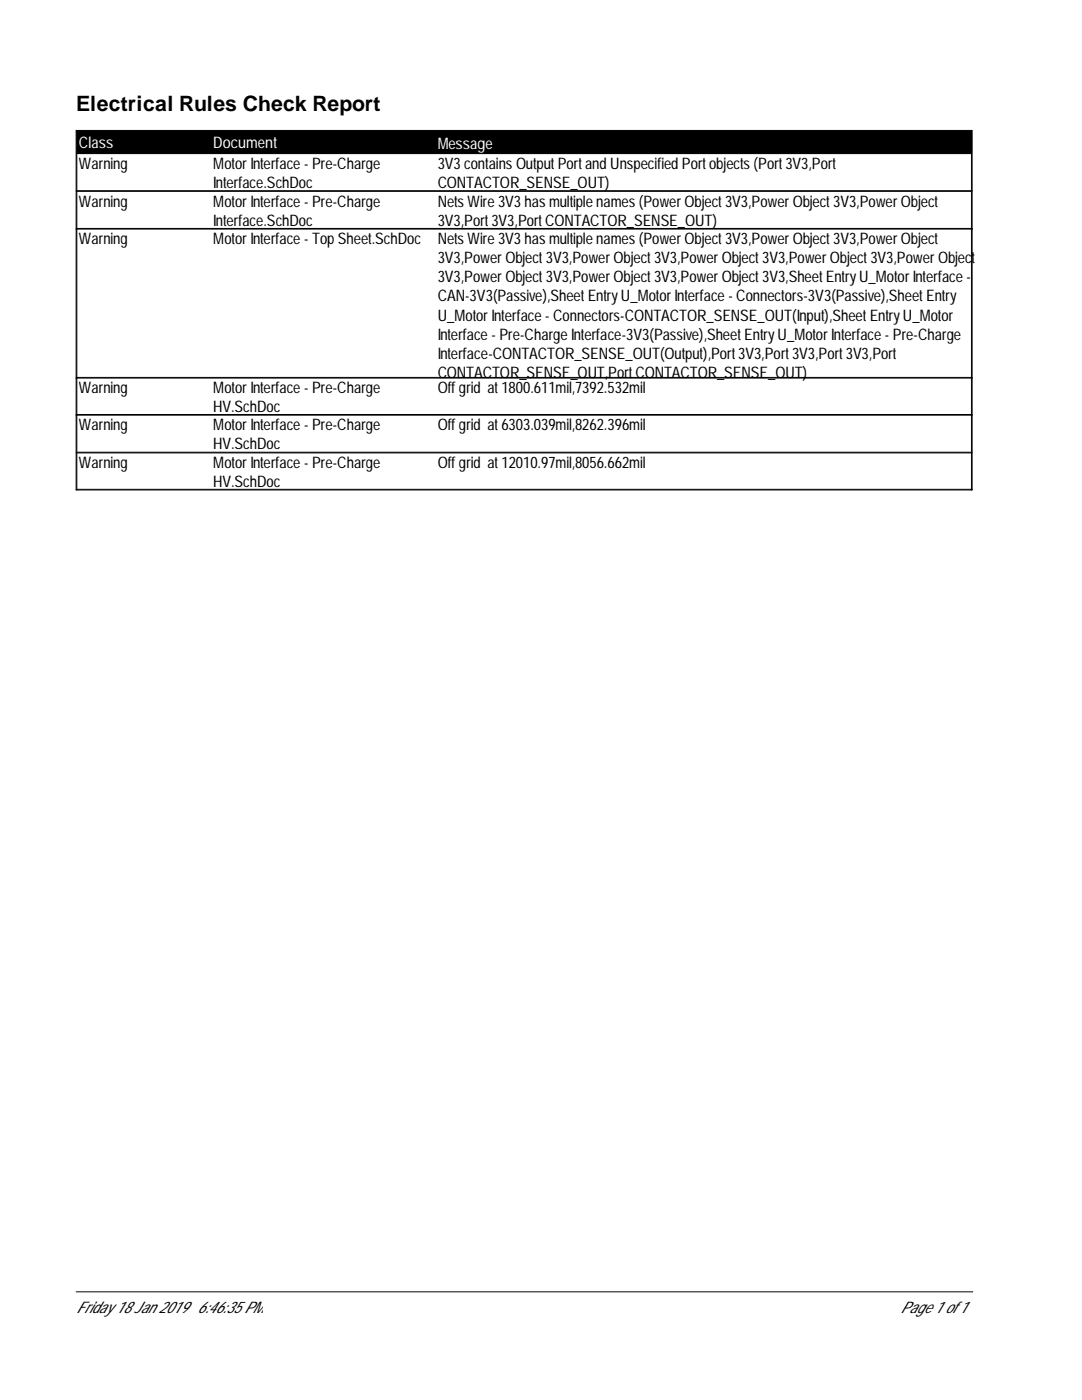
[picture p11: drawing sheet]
<svg xmlns="http://www.w3.org/2000/svg" width="216mm" height="279mm" viewBox="0 0 216 279" stroke-linecap="round" stroke-linejoin="round" font-family="sans-serif">
<defs><g id="words">
<text font-size="4.2" x="15.2" y="22.2">Electrical Rules Check Report</text>
<g font-size="3.2" fill="#fff">
<text x="15.7" y="29.5">Class</text>
<text x="42.5" y="29.5">Document</text>
<text x="87.3" y="29.8">Message</text>
</g>
<g font-size="3.2">
<text x="15.7" y="33.7">Warning</text>
<text x="42.5" y="33.7">MotorInterface - Pre-Charge</text>
<text x="87.3" y="33.7">3V3containsOutputPortand Unspecified Portobjects(Port3V3,Port</text>
<text x="15.7" y="41.2">Warning</text>
<text x="42.5" y="37.5">Interface.SchDoc</text>
<text x="42.5" y="41.2">MotorInterface - Pre-Charge</text>
<text x="87.3" y="37.5">CONTACTOR_SENSE_OUT)</text>
<text x="87.3" y="41.2">NetsWire3V3hasmultiplenames(PowerObject3V3,PowerObject3V3,PowerObject</text>
<text x="42.5" y="45.1">Interface.SchDoc</text>
<text x="87.3" y="45.1">3V3,Port3V3,PortCONTACTOR_SENSE_OUT)</text>
<text x="15.7" y="48.6">Warning</text>
<text x="42.5" y="48.6">MotorInterface - TopSheet.SchDoc</text>
<text x="87.3" y="48.6">NetsWire3V3hasmultiplenames(PowerObject3V3,PowerObject3V3,PowerObject</text>
<text x="87.3" y="52.5">3V3,PowerObject3V3,PowerObject3V3,PowerObject3V3,PowerObject3V3,PowerObject</text>
<text x="87.3" y="56.3">3V3,PowerObject3V3,PowerObject3V3,PowerObject3V3,SheetEntryU_MotorInterface -</text>
<text x="87.3" y="60.1">CAN-3V3(Passive),SheetEntryU_MotorInterface - Connectors-3V3(Passive),SheetEntry</text>
<text x="87.3" y="64">U_MotorInterface - Connectors-CONTACTOR_SENSE_OUT(Input),SheetEntryU_Motor</text>
<text x="87.3" y="67.8">Interface - Pre-Charge Interface-3V3(Passive),SheetEntryU_MotorInterface - Pre-Charge</text>
<text x="87.3" y="71.6">Interface-CONTACTOR_SENSE_OUT(Output),Port3V3,Port3V3,Port3V3,Port</text>
<text x="87.3" y="75.5">CONTACTOR_SENSE_OUT,PortCONTACTOR_SENSE_OUT)</text>
<text x="15.7" y="78.4">Warning</text>
<text x="42.5" y="78.4">MotorInterface - Pre-Charge</text>
<text x="42.5" y="82.2">HV.SchDoc</text>
<text x="87.3" y="78.4">Offgrid at1800.611mil,7392.532mil</text>
<text x="15.7" y="85.8">Warning</text>
<text x="42.5" y="85.8">MotorInterface - Pre-Charge</text>
<text x="42.5" y="89.6">HV.SchDoc</text>
<text x="87.3" y="85.8">Offgrid at6303.039mil,8262.396mil</text>
<text x="15.7" y="93.3">Warning</text>
<text x="42.5" y="93.3">MotorInterface - Pre-Charge</text>
<text x="87.3" y="93.3">Offgrid at12010.97mil,8056.662mil</text>
<text x="42.5" y="97.1">HV.SchDoc</text>
<text x="15.2" y="262">Friday18Jan 2019 6:46:35PM</text>
<text x="179.7" y="262">Page 1 of1</text>
</g>
</g></defs>
<path d="M15.2 26h178.8v4.7h-178.8z" fill="#000" stroke="#000" stroke-width=".2"/>
<g fill="none" stroke="#000" stroke-width=".2">
<path d="M15.2 30.8v7.4h178.8v-7.4M15.2 38.1h178.8M15.2 38.3v52h178.8v-52M15.3 30.8v7.4M15.3 38.3v52M193.8 30.8v7.4M193.8 38.3v52M15.2 45.7h178.8M15.2 45.6h178.8M15.2 75.5h178.8M15.2 75.3h178.8M15.2 90.4h178.8v7.4h-178.8z"/>
<path d="M15.2 82.9h178.8M15.2 82.7h178.8M15.2 97.7h178.8M15.3 90.4v7.4M193.8 90.4v7.4M15.2 257.8h178.9"/>
</g>
<use href="#words"/>
</svg>
